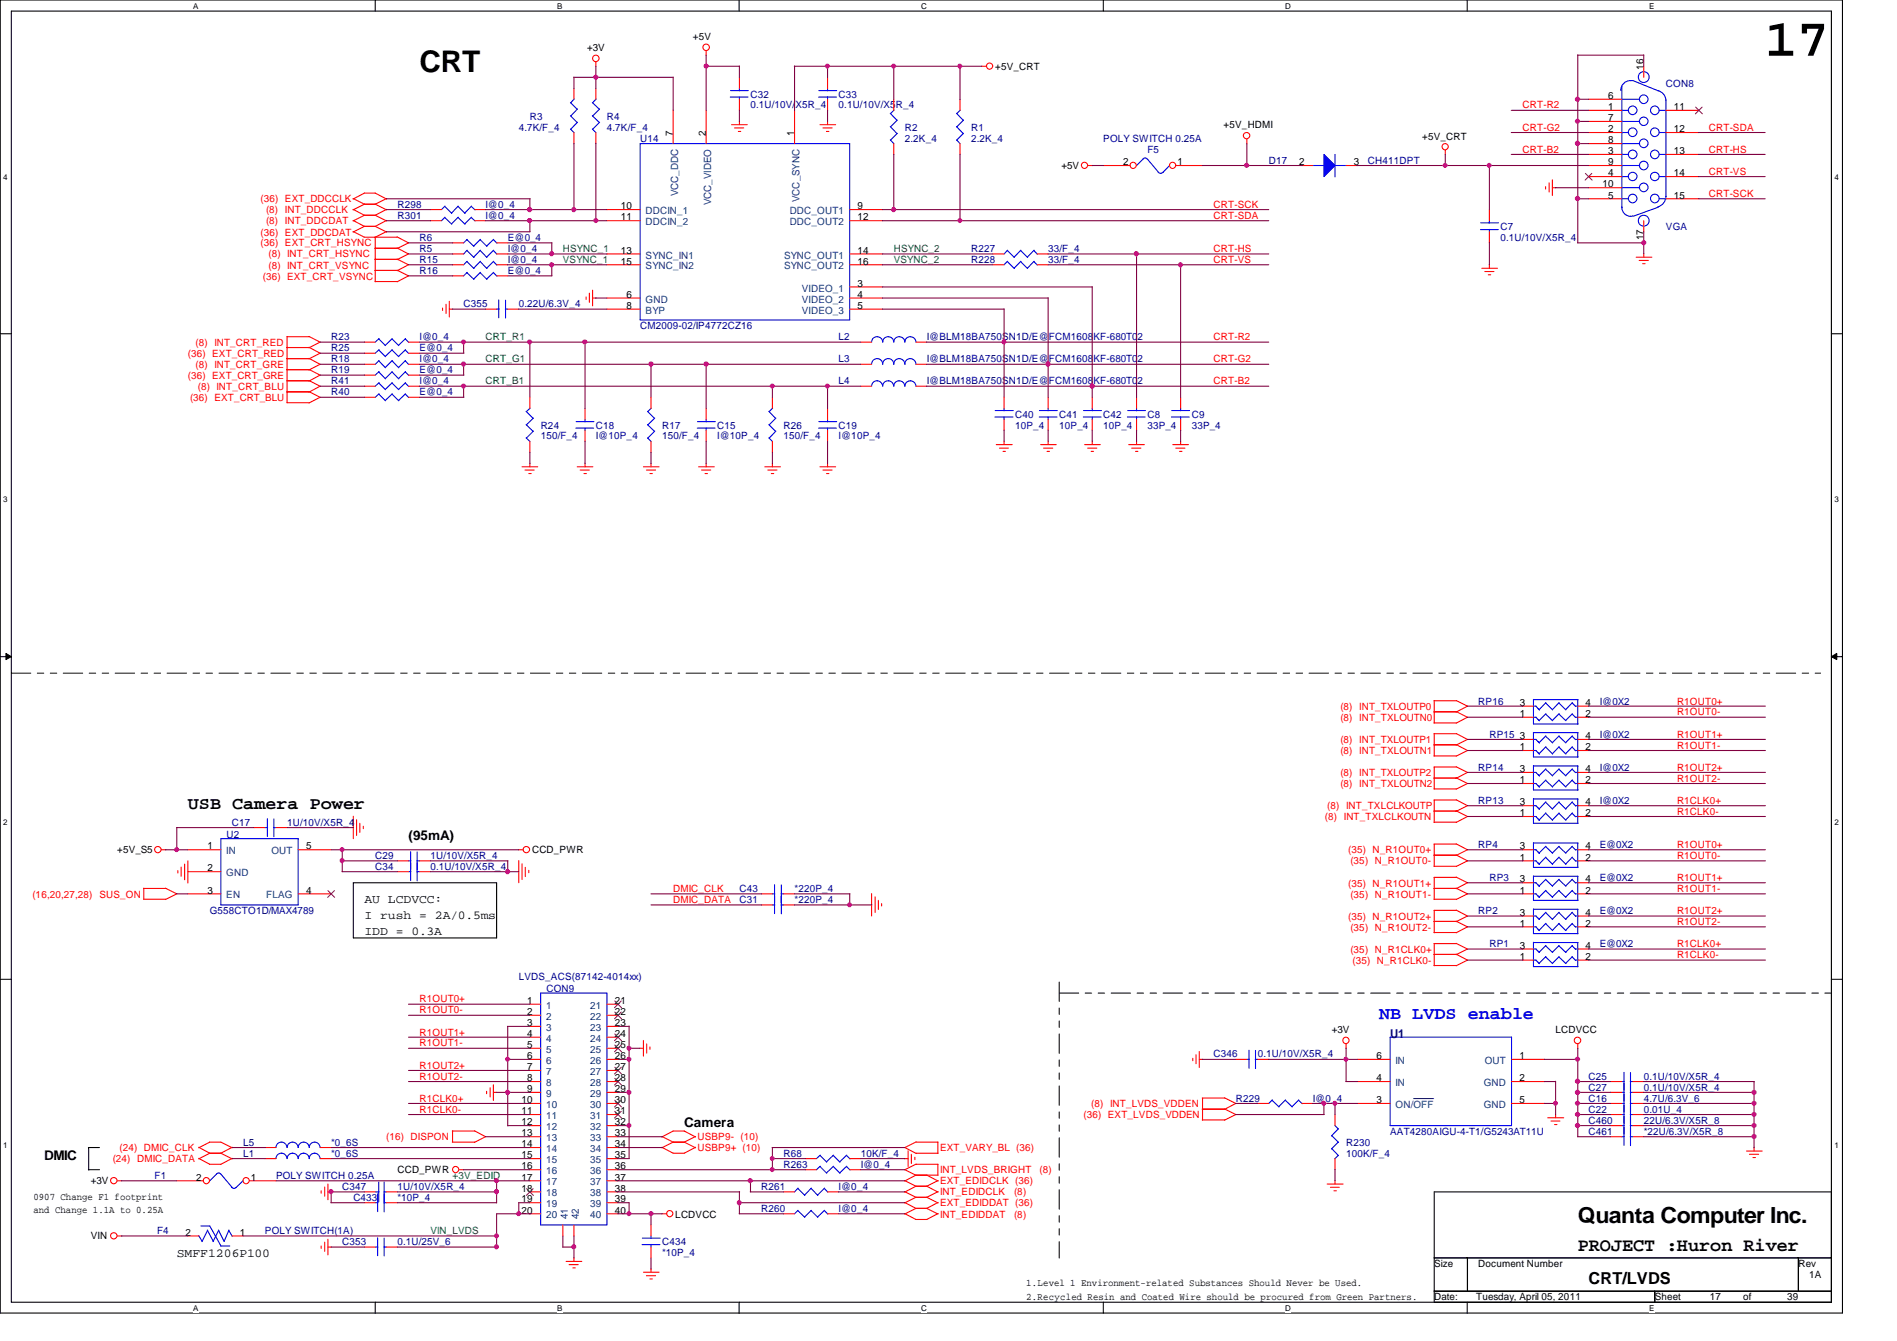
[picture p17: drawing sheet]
<svg xmlns="http://www.w3.org/2000/svg" width="297mm" height="210mm" viewBox="0 0 297 210" stroke-linecap="round" stroke-linejoin="round" font-family="sans-serif">
<defs><g id="words">
<text font-size="8.3" x="276.4" y="8.7">17</text>
<text font-size="4.7" x="65.7" y="11.2">CRT</text>
<text font-size="3.5" x="247.1" y="191.5">Quanta Computer Inc.</text>
<text font-size="2.9" x="247.1" y="195.9">PROJECT :Huron River</text>
<text font-size="2.8" x="29.4" y="126.7">USB Camera Power</text>
<text font-size="2.8" fill="#00f" x="215.9" y="159.5">NB LVDS enable</text>
<text font-size="2.6" x="248.7" y="201">CRT/LVDS</text>
<g font-size="2.1">
<text x="64" y="131.4">(95mA)</text>
<text x="107.1" y="176.4">Camera</text>
<text x="6.9" y="181.5">DMIC</text>
</g>
<g font-size="1.9">
<text x="57.1" y="141.4">AU LCDVCC:</text>
<text x="57.1" y="143.8">I rush = 2A/0.5ms</text>
<text x="57.1" y="146.3">IDD = 0.3A</text>
<text x="27.7" y="196.7">SMFF1206P100</text>
</g>
<text font-size="1.9" fill="#000080" x="217.7" y="162.4">U1</text>
<g font-size="1.6">
<text x="91.9" y="8">+3V</text>
<text x="108.5" y="6.3">+5V</text>
<text x="155.8" y="11">+5V_CRT</text>
<text x="257.3" y="10.9" transform="rotate(-90 257.3 10.9)">16</text>
<text x="251.8" y="17.2">1</text>
<text x="251.8" y="15.5">6</text>
<text x="262.1" y="17.2">11</text>
<text x="105.4" y="21.3" transform="rotate(-90 105.4 21.3)">7</text>
<text x="110.5" y="21.3" transform="rotate(-90 110.5 21.3)">2</text>
<text x="124.4" y="21.3" transform="rotate(-90 124.4 21.3)">1</text>
<text x="191.6" y="20.1">+5V_HDMI</text>
<text x="222.7" y="21.8">+5V_CRT</text>
<text x="251.8" y="20.7">2</text>
<text x="251.8" y="19">7</text>
<text x="251.8" y="22.4">8</text>
<text x="262.1" y="20.7">12</text>
<text x="166.2" y="26.5">+5V</text>
<text x="175.8" y="25.9">2</text>
<text x="184.4" y="25.9">1</text>
<text x="203.5" y="25.9">2</text>
<text x="212" y="25.9">3</text>
<text x="250.9" y="29.3">10</text>
<text x="251.8" y="24.1">3</text>
<text x="251.8" y="27.6">4</text>
<text x="251.8" y="25.9">9</text>
<text x="262.1" y="27.6">14</text>
<text x="262.1" y="24.1">13</text>
<text x="97.2" y="32.8">10</text>
<text x="97.2" y="34.5">11</text>
<text x="134.3" y="32.8">9</text>
<text x="134.3" y="34.5">12</text>
<text x="251.8" y="31.1">5</text>
<text x="262.1" y="31.1">15</text>
<text x="97.2" y="39.7">13</text>
<text x="97.2" y="41.4">15</text>
<text x="134.3" y="39.7">14</text>
<text x="134.3" y="41.4">16</text>
<text x="257.3" y="37.6" transform="rotate(-90 257.3 37.6)">17</text>
<text x="98.1" y="46.6">6</text>
<text x="134.3" y="44.9">3</text>
<text x="134.3" y="46.6">4</text>
<text x="98.1" y="48.3">8</text>
<text x="134.3" y="48.3">5</text>
<text x="238" y="112.2">1</text>
<text x="238" y="110.5">3</text>
<text x="248.3" y="112.2">2</text>
<text x="248.3" y="110.5">4</text>
<text x="238" y="117.4">1</text>
<text x="238" y="115.7">3</text>
<text x="248.3" y="117.4">2</text>
<text x="248.3" y="115.7">4</text>
<text x="238" y="122.6">1</text>
<text x="238" y="120.9">3</text>
<text x="248.3" y="122.6">2</text>
<text x="248.3" y="120.9">4</text>
<text x="238" y="127.8">1</text>
<text x="238" y="126.1">3</text>
<text x="248.3" y="127.8">2</text>
<text x="248.3" y="126.1">4</text>
<text x="18.4" y="133.6">+5V_S5</text>
<text x="32.5" y="133">1</text>
<text x="32.5" y="136.4">2</text>
<text x="47.9" y="133">5</text>
<text x="83.3" y="133.6">CCD_PWR</text>
<text x="238" y="134.7">1</text>
<text x="238" y="133">3</text>
<text x="248.3" y="134.7">2</text>
<text x="248.3" y="133">4</text>
<text x="32.5" y="139.9">3</text>
<text x="47.9" y="139.9">4</text>
<text x="238" y="139.9">1</text>
<text x="238" y="138.1">3</text>
<text x="238" y="143.3">3</text>
<text x="248.3" y="139.9">2</text>
<text x="248.3" y="138.1">4</text>
<text x="248.3" y="143.3">4</text>
<text x="238" y="145">1</text>
<text x="238" y="148.5">3</text>
<text x="248.3" y="145">2</text>
<text x="248.3" y="148.5">4</text>
<text x="238" y="150.2">1</text>
<text x="248.3" y="150.2">2</text>
<text x="82.5" y="157.1">1</text>
<text x="82.5" y="158.9">2</text>
<text x="82.5" y="160.6">3</text>
<text x="96.3" y="157.1">21</text>
<text x="96.3" y="158.9">22</text>
<text x="96.3" y="160.6">23</text>
<text x="208.5" y="161.7">+3V</text>
<text x="243.6" y="161.7">LCDVCC</text>
<text x="82.5" y="162.3">4</text>
<text x="82.5" y="164">5</text>
<text x="82.5" y="165.8">6</text>
<text x="82.5" y="167.5">7</text>
<text x="96.3" y="162.3">24</text>
<text x="96.3" y="164">25</text>
<text x="96.3" y="165.8">26</text>
<text x="96.3" y="167.5">27</text>
<text x="215.6" y="165.8">6</text>
<text x="237.9" y="165.8">1</text>
<text x="81.7" y="172.7">10</text>
<text x="82.5" y="169.2">8</text>
<text x="82.5" y="170.9">9</text>
<text x="96.3" y="169.2">28</text>
<text x="96.3" y="170.9">29</text>
<text x="96.3" y="172.7">30</text>
<text x="215.6" y="172.7">3</text>
<text x="215.6" y="169.2">4</text>
<text x="237.9" y="169.2">2</text>
<text x="237.9" y="172.7">5</text>
<text x="81.7" y="174.4">11</text>
<text x="81.7" y="176.1">12</text>
<text x="81.7" y="177.9">13</text>
<text x="81.7" y="179.6">14</text>
<text x="96.3" y="174.4">31</text>
<text x="96.3" y="176.1">32</text>
<text x="96.3" y="177.9">33</text>
<text x="96.3" y="179.6">34</text>
<text x="14.2" y="185.4">+3V</text>
<text x="30.7" y="184.8">2</text>
<text x="39.3" y="184.8">1</text>
<text x="62.2" y="183.7">CCD_PWR</text>
<text x="81.7" y="181.3">15</text>
<text x="81.7" y="183">16</text>
<text x="81.7" y="184.8">17</text>
<text x="96.3" y="181.3">35</text>
<text x="96.3" y="183">36</text>
<text x="96.3" y="184.8">37</text>
<text x="5.2" y="187.8">0907 Change F1 footprint</text>
<text x="5.2" y="189.9">and Change 1.1A to 0.25A</text>
<text x="81.7" y="186.5">18</text>
<text x="81.7" y="188.2">19</text>
<text x="81.7" y="189.9">20</text>
<text x="96.3" y="186.5">38</text>
<text x="96.3" y="188.2">39</text>
<text x="96.3" y="189.9">40</text>
<text x="105.7" y="190.6">LCDVCC</text>
<text x="14.2" y="194">VIN</text>
<text x="29" y="193.4">2</text>
<text x="37.5" y="193.4">1</text>
<text x="160.7" y="201.3">1.Level 1 Environment-related Substances Should Never be Used.</text>
<text x="160.7" y="203.4">2.Recycled Resin and Coated Wire should be procured from Green Partners.</text>
<text x="224.6" y="198.3">Size</text>
<text x="224.6" y="203.5">Date:</text>
<text x="231.1" y="203.5">Tuesday, April 05, 2011</text>
<text x="231.5" y="198.3">Document Number</text>
<text x="259.1" y="203.5">Sheet</text>
<text x="267.8" y="203.5">17</text>
<text x="273" y="203.5">of</text>
<text x="279.9" y="203.5">39</text>
<text x="281.6" y="198.3">Rev</text>
<text x="283.3" y="200.1">1A</text>
</g>
<g font-size="1.6" fill="#000080">
<text x="117.5" y="15.3">C32</text>
<text x="117.5" y="17">0.1U/10V/X5R_4</text>
<text x="131.3" y="15.3">C33</text>
<text x="131.3" y="17">0.1U/10V/X5R_4</text>
<text x="260.9" y="13.5">CON8</text>
<text x="81.2" y="20.4">4.7K/F_4</text>
<text x="83" y="18.7">R3</text>
<text x="95" y="18.7">R4</text>
<text x="95" y="20.4">4.7K/F_4</text>
<text x="100.2" y="22.2">U14</text>
<text x="141.7" y="20.4">R2</text>
<text x="141.7" y="22.2">2.2K_4</text>
<text x="152.1" y="20.4">R1</text>
<text x="152.1" y="22.2">2.2K_4</text>
<text x="172.8" y="22.2">POLY SWITCH 0.25A</text>
<text x="179.7" y="23.9">F5</text>
<text x="198.7" y="25.6">D17</text>
<text x="214.2" y="25.6">CH411DPT</text>
<text x="62.2" y="32.6">R298</text>
<text x="62.2" y="34.2">R301</text>
<text x="76" y="32.6">I@0_4</text>
<text x="76" y="34.2">I@0_4</text>
<text x="234.9" y="36">C7</text>
<text x="260.9" y="36">VGA</text>
<text x="65.7" y="41.2">R15</text>
<text x="65.7" y="37.7">R6</text>
<text x="65.7" y="39.5">R5</text>
<text x="79.5" y="41.2">I@0_4</text>
<text x="79.5" y="37.7">E@0_4</text>
<text x="79.5" y="39.5">I@0_4</text>
<text x="152.1" y="41.2">R228</text>
<text x="152.1" y="39.5">R227</text>
<text x="164.1" y="41.2">33/F_4</text>
<text x="164.1" y="39.5">33/F_4</text>
<text x="234.9" y="37.7">0.1U/10V/X5R_4</text>
<text x="65.7" y="42.9">R16</text>
<text x="79.5" y="42.9">E@0_4</text>
<text x="51.9" y="53.3">R23</text>
<text x="65.7" y="53.3">I@0_4</text>
<text x="72.6" y="48.1">C355</text>
<text x="81.2" y="48.1">0.22U/6.3V_4</text>
<text x="100.2" y="51.5">CM2009-02/IP4772CZ16</text>
<text x="131.3" y="53.3">L2</text>
<text x="145.1" y="53.3">I@BLM18BA750SN1D/E@FCM1608KF-680T02</text>
<text x="51.9" y="56.7">R18</text>
<text x="51.9" y="55">R25</text>
<text x="51.9" y="58.5">R19</text>
<text x="65.7" y="56.7">I@0_4</text>
<text x="65.7" y="55">E@0_4</text>
<text x="65.7" y="58.5">E@0_4</text>
<text x="131.3" y="56.7">L3</text>
<text x="145.1" y="56.7">I@BLM18BA750SN1D/E@FCM1608KF-680T02</text>
<text x="51.9" y="60.2">R41</text>
<text x="51.9" y="61.9">R40</text>
<text x="65.7" y="60.2">I@0_4</text>
<text x="65.7" y="61.9">E@0_4</text>
<text x="131.3" y="60.2">L4</text>
<text x="145.1" y="60.2">I@BLM18BA750SN1D/E@FCM1608KF-680T02</text>
<text x="159" y="65.4">C40</text>
<text x="165.9" y="65.4">C41</text>
<text x="172.8" y="65.4">C42</text>
<text x="179.7" y="65.4">C8</text>
<text x="186.6" y="65.4">C9</text>
<text x="84.7" y="67.1">R24</text>
<text x="84.7" y="68.8">150/F_4</text>
<text x="93.3" y="67.1">C18</text>
<text x="93.3" y="68.8">I@10P_4</text>
<text x="103.7" y="67.1">R17</text>
<text x="103.7" y="68.8">150/F_4</text>
<text x="112.3" y="67.1">C15</text>
<text x="112.3" y="68.8">I@10P_4</text>
<text x="122.7" y="67.1">R26</text>
<text x="122.7" y="68.8">150/F_4</text>
<text x="131.3" y="67.1">C19</text>
<text x="131.3" y="68.8">I@10P_4</text>
<text x="159" y="67.1">10P_4</text>
<text x="165.9" y="67.1">10P_4</text>
<text x="172.8" y="67.1">10P_4</text>
<text x="179.7" y="67.1">33P_4</text>
<text x="186.6" y="67.1">33P_4</text>
<text x="231.5" y="110.3">RP16</text>
<text x="250.5" y="110.3">I@0X2</text>
<text x="233.2" y="115.4">RP15</text>
<text x="250.5" y="115.4">I@0X2</text>
<text x="231.5" y="120.6">RP14</text>
<text x="231.5" y="125.8">RP13</text>
<text x="250.5" y="120.6">I@0X2</text>
<text x="250.5" y="125.8">I@0X2</text>
<text x="35.5" y="131.1">U2</text>
<text x="36.3" y="129.2">C17</text>
<text x="45" y="129.2">1U/10V/X5R_4</text>
<text x="58.8" y="134.5">C29</text>
<text x="58.8" y="136.2">C34</text>
<text x="67.4" y="134.5">1U/10V/X5R_4</text>
<text x="67.4" y="136.2">0.1U/10V/X5R_4</text>
<text x="231.5" y="132.7">RP4</text>
<text x="233.2" y="137.9">RP3</text>
<text x="250.5" y="132.7">E@0X2</text>
<text x="250.5" y="137.9">E@0X2</text>
<text x="32.8" y="143.1">G558CTO1D/MAX4789</text>
<text x="115.8" y="141.4">C31</text>
<text x="115.8" y="139.6">C43</text>
<text x="124.4" y="141.4">*220P_4</text>
<text x="124.4" y="139.6">*220P_4</text>
<text x="231.5" y="143.1">RP2</text>
<text x="250.5" y="143.1">E@0X2</text>
<text x="233.2" y="148.3">RP1</text>
<text x="250.5" y="148.3">E@0X2</text>
<text x="81.2" y="153.5">LVDS_ACS(87142-4014xx)</text>
<text x="85.6" y="155.3">CON9</text>
<text x="190" y="165.5">C346</text>
<text x="196.9" y="165.5">0.1U/10V/X5R_4</text>
<text x="193.5" y="172.4">R229</text>
<text x="205.6" y="172.4">I@0_4</text>
<text x="248.7" y="169">C25</text>
<text x="248.7" y="170.7">C27</text>
<text x="248.7" y="172.4">C16</text>
<text x="257.4" y="169">0.1U/10V/X5R_4</text>
<text x="257.4" y="170.7">0.1U/10V/X5R_4</text>
<text x="257.4" y="172.4">4.7U/6.3V_6</text>
<text x="38.1" y="179.4">L5</text>
<text x="51.9" y="179.4">*0_6S</text>
<text x="210.8" y="179.4">R230</text>
<text x="217.7" y="177.6">AAT4280AIGU-4-T1/G5243AT11U</text>
<text x="248.7" y="175.9">C460</text>
<text x="248.7" y="177.6">C461</text>
<text x="248.7" y="174.2">C22</text>
<text x="257.4" y="174.2">0.01U_4</text>
<text x="257.4" y="175.9">22U/6.3V/X5R_8</text>
<text x="257.4" y="177.6">*22U/6.3V/X5R_8</text>
<text x="24.2" y="184.5">F1</text>
<text x="38.1" y="181.1">L1</text>
<text x="43.2" y="184.5">POLY SWITCH 0.25A</text>
<text x="51.9" y="181.1">*0_6S</text>
<text x="122.7" y="182.8">R263</text>
<text x="122.7" y="181.1">R68</text>
<text x="134.8" y="181.1">10K/F_4</text>
<text x="134.8" y="182.8">I@0_4</text>
<text x="210.8" y="181.1">100K/F_4</text>
<text x="53.6" y="186.3">C347</text>
<text x="55.3" y="188">C433</text>
<text x="62.2" y="188">*10P_4</text>
<text x="62.2" y="186.3">1U/10V/X5R_4</text>
<text x="119.2" y="186.3">R261</text>
<text x="119.2" y="189.7">R260</text>
<text x="131.3" y="186.3">I@0_4</text>
<text x="131.3" y="189.7">I@0_4</text>
<text x="24.6" y="193.2">F4</text>
<text x="41.5" y="193.2">POLY SWITCH(1A)</text>
<text x="53.6" y="194.9">C353</text>
<text x="62.2" y="194.9">0.1U/25V_6</text>
<text x="103.7" y="194.9">C434</text>
<text x="103.7" y="196.6">*10P_4</text>
</g>
<g font-size="1.6" fill="#f00">
<text x="238.4" y="17">CRT-R2</text>
<text x="238.4" y="20.4">CRT-G2</text>
<text x="238.4" y="23.9">CRT-B2</text>
<text x="267.6" y="23.9">CRT-HS</text>
<text x="267.6" y="20.4">CRT-SDA</text>
<text x="267.6" y="27.3">CRT-VS</text>
<text x="40.8" y="31.7">(36) EXT_DDCCLK</text>
<text x="41.7" y="33.4">(8) INT_DDCCLK</text>
<text x="41.7" y="35.1">(8) INT_DDCDAT</text>
<text x="190" y="34.2">CRT-SDA</text>
<text x="190" y="32.6">CRT-SCK</text>
<text x="267.6" y="30.8">CRT-SCK</text>
<text x="40.8" y="38.6">(36) EXT_CRT_HSYNC</text>
<text x="40.8" y="36.9">(36) EXT_DDCDAT</text>
<text x="42" y="40.3">(8) INT_CRT_HSYNC</text>
<text x="190" y="39.5">CRT-HS</text>
<text x="190" y="41.2">CRT-VS</text>
<text x="41.1" y="43.8">(36) EXT_CRT_VSYNC</text>
<text x="42" y="42">(8) INT_CRT_VSYNC</text>
<text x="190" y="53.3">CRT-R2</text>
<text x="29.4" y="55.8">(36) EXT_CRT_RED</text>
<text x="29.4" y="59.3">(36) EXT_CRT_GRE</text>
<text x="30.6" y="54.1">(8) INT_CRT_RED</text>
<text x="30.6" y="57.6">(8) INT_CRT_GRE</text>
<text x="190" y="56.7">CRT-G2</text>
<text x="29.8" y="62.8">(36) EXT_CRT_BLU</text>
<text x="31" y="61">(8) INT_CRT_BLU</text>
<text x="190" y="60.2">CRT-B2</text>
<text x="209.9" y="112.9">(8) INT_TXLOUTN0</text>
<text x="209.9" y="111.1">(8) INT_TXLOUTP0</text>
<text x="262.6" y="112">R1OUT0-</text>
<text x="262.6" y="110.3">R1OUT0+</text>
<text x="209.9" y="118">(8) INT_TXLOUTN1</text>
<text x="209.9" y="116.3">(8) INT_TXLOUTP1</text>
<text x="262.6" y="115.4">R1OUT1+</text>
<text x="262.6" y="117.2">R1OUT1-</text>
<text x="209.9" y="123.2">(8) INT_TXLOUTN2</text>
<text x="209.9" y="121.5">(8) INT_TXLOUTP2</text>
<text x="262.6" y="122.3">R1OUT2-</text>
<text x="262.6" y="120.6">R1OUT2+</text>
<text x="262.6" y="125.8">R1CLK0+</text>
<text x="207.5" y="128.4">(8) INT_TXLCLKOUTN</text>
<text x="207.8" y="126.7">(8) INT_TXLCLKOUTP</text>
<text x="262.6" y="127.6">R1CLK0-</text>
<text x="211.1" y="133.6">(35) N_R1OUT0+</text>
<text x="211.5" y="135.3">(35) N_R1OUT0-</text>
<text x="262.6" y="134.5">R1OUT0-</text>
<text x="262.6" y="132.7">R1OUT0+</text>
<text x="262.6" y="137.9">R1OUT1+</text>
<text x="5.1" y="140.5">(16,20,27,28)</text>
<text x="15.6" y="140.5">SUS_ON</text>
<text x="105.4" y="139.6">DMIC_CLK</text>
<text x="105.4" y="141.4">DMIC_DATA</text>
<text x="211.1" y="138.8">(35) N_R1OUT1+</text>
<text x="211.1" y="143.9">(35) N_R1OUT2+</text>
<text x="211.5" y="140.5">(35) N_R1OUT1-</text>
<text x="262.6" y="139.6">R1OUT1-</text>
<text x="262.6" y="143.1">R1OUT2+</text>
<text x="211.5" y="145.7">(35) N_R1OUT2-</text>
<text x="211.5" y="149.1">(35) N_R1CLK0+</text>
<text x="262.6" y="144.8">R1OUT2-</text>
<text x="262.6" y="150">R1CLK0-</text>
<text x="262.6" y="148.3">R1CLK0+</text>
<text x="211.8" y="150.8">(35) N_R1CLK0-</text>
<text x="65.7" y="158.6">R1OUT0-</text>
<text x="65.7" y="156.9">R1OUT0+</text>
<text x="65.7" y="162.1">R1OUT1+</text>
<text x="65.7" y="167.3">R1OUT2+</text>
<text x="65.7" y="163.8">R1OUT1-</text>
<text x="65.7" y="169">R1OUT2-</text>
<text x="65.7" y="172.4">R1CLK0+</text>
<text x="170.9" y="173.3">(8) INT_LVDS_VDDEN</text>
<text x="60.5" y="178.5">(16) DISPON</text>
<text x="65.7" y="174.2">R1CLK0-</text>
<text x="109.2" y="178.5">USBP9- (10)</text>
<text x="169.7" y="175">(36) EXT_LVDS_VDDEN</text>
<text x="17.6" y="181.9">(24) DMIC_DATA</text>
<text x="18.7" y="180.2">(24) DMIC_CLK</text>
<text x="109.2" y="180.2">USBP9+ (10)</text>
<text x="147.2" y="180.2">EXT_VARY_BL (36)</text>
<text x="147.2" y="183.7">INT_LVDS_BRIGHT</text>
<text x="147.2" y="185.4">EXT_EDIDCLK (36)</text>
<text x="162.8" y="183.7">(8)</text>
<text x="147.2" y="187.1">INT_EDIDCLK</text>
<text x="147.2" y="188.8">EXT_EDIDDAT (36)</text>
<text x="147.2" y="190.6">INT_EDIDDAT</text>
<text x="158.8" y="187.1">(8)</text>
<text x="158.8" y="190.6">(8)</text>
</g>
<g font-size="1.6" fill="#004080">
<text x="101.1" y="33.5">DDCIN_1</text>
<text x="101.1" y="35.3">DDCIN_2</text>
<text x="106.2" y="30.7" transform="rotate(-90 106.2 30.7)">VCC_DDC</text>
<text x="111.3" y="32.1" transform="rotate(-90 111.3 32.1)">VCC_VIDEO</text>
<text x="123.7" y="33.5">DDC_OUT1</text>
<text x="123.7" y="35.3">DDC_OUT2</text>
<text x="125.2" y="31.6" transform="rotate(-90 125.2 31.6)">VCC_SYNC</text>
<text x="101.1" y="40.5">SYNC_IN1</text>
<text x="122.8" y="40.5">SYNC_OUT1</text>
<text x="101.1" y="47.4">GND</text>
<text x="101.1" y="42.2">SYNC_IN2</text>
<text x="122.8" y="42.2">SYNC_OUT2</text>
<text x="125.6" y="45.6">VIDEO_1</text>
<text x="125.6" y="47.4">VIDEO_2</text>
<text x="101.1" y="49.1">BYP</text>
<text x="125.6" y="49.1">VIDEO_3</text>
<text x="35.4" y="133.7">IN</text>
<text x="35.4" y="137.2">GND</text>
<text x="42.5" y="133.7">OUT</text>
<text x="35.4" y="140.6">EN</text>
<text x="41.7" y="140.6">FLAG</text>
<text x="85.5" y="157.9">1</text>
<text x="85.5" y="159.6">2</text>
<text x="85.5" y="161.4">3</text>
<text x="92.4" y="157.9">21</text>
<text x="92.4" y="159.6">22</text>
<text x="92.4" y="161.4">23</text>
<text x="85.5" y="163.1">4</text>
<text x="85.5" y="164.8">5</text>
<text x="85.5" y="166.5">6</text>
<text x="92.4" y="163.1">24</text>
<text x="92.4" y="164.8">25</text>
<text x="92.4" y="166.5">26</text>
<text x="218.5" y="166.5">IN</text>
<text x="232.5" y="166.5">OUT</text>
<text x="85.5" y="168.3">7</text>
<text x="85.5" y="170">8</text>
<text x="85.5" y="171.7">9</text>
<text x="85.5" y="173.4">10</text>
<text x="92.4" y="168.3">27</text>
<text x="92.4" y="170">28</text>
<text x="92.4" y="171.7">29</text>
<text x="92.4" y="173.4">30</text>
<text x="218.5" y="173.4">ON/OFF</text>
<text x="218.5" y="170">IN</text>
<text x="232.3" y="170">GND</text>
<text x="232.3" y="173.4">GND</text>
<text x="85.5" y="175.2">11</text>
<text x="85.5" y="176.9">12</text>
<text x="85.5" y="178.6">13</text>
<text x="92.4" y="175.2">31</text>
<text x="92.4" y="176.9">32</text>
<text x="92.4" y="178.6">33</text>
<text x="85.5" y="180.3">14</text>
<text x="85.5" y="182.1">15</text>
<text x="85.5" y="183.8">16</text>
<text x="85.5" y="185.5">17</text>
<text x="92.4" y="180.3">34</text>
<text x="92.4" y="182.1">35</text>
<text x="92.4" y="183.8">36</text>
<text x="92.4" y="185.5">37</text>
<text x="85.5" y="187.3">18</text>
<text x="85.5" y="189">19</text>
<text x="85.5" y="190.7">20</text>
<text x="88.9" y="190.9" transform="rotate(-90 88.9 190.9)">41</text>
<text x="90.6" y="190.9" transform="rotate(-90 90.6 190.9)">42</text>
<text x="92.4" y="187.3">38</text>
<text x="92.4" y="189">39</text>
<text x="92.4" y="190.7">40</text>
</g>
<g font-size="1.6" fill="#008000">
<text x="88.1" y="41.2">VSYNC_1</text>
<text x="88.1" y="39.5">HSYNC_1</text>
<text x="140" y="39.5">HSYNC_2</text>
<text x="140" y="41.2">VSYNC_2</text>
<text x="76" y="53.3">CRT_R1</text>
<text x="76" y="56.7">CRT_G1</text>
<text x="76" y="60.2">CRT_B1</text>
<text x="70.9" y="184.5">+3V_EDID</text>
<text x="67.4" y="193.2">VIN_LVDS</text>
</g>
<g font-size="1.3">
<text x="30.3" y="1.4">A</text>
<text x="87.2" y="1.4">B</text>
<text x="144.2" y="1.4">C</text>
<text x="201.2" y="1.4">D</text>
<text x="258.2" y="1.4">E</text>
<text x=".5" y="28.1">4</text>
<text x="287.2" y="28.1">4</text>
<text x=".5" y="78.6">3</text>
<text x="287.2" y="78.6">3</text>
<text x=".5" y="129.2">2</text>
<text x="287.2" y="129.2">2</text>
<text x=".5" y="179.7">1</text>
<text x="287.2" y="179.7">1</text>
<text x="30.3" y="205.2">A</text>
<text x="87.2" y="205.2">B</text>
<text x="144.2" y="205.2">C</text>
<text x="201.2" y="205.2">D</text>
<text x="258.2" y="205.2">E</text>
</g>
</g></defs>
<path d="M0 0h288.5v205.5h-288.5zM1.8 1.7h285v202.1h-285z" fill="none" stroke="#000" stroke-width=".17"/>
<g fill="#fff">
<path d="M30.3 .2h.8v1.4h-.8z"/>
<path d="M30.3 204h.8v1.4h-.8z"/>
</g>
<path d="M58.8 0v1.7M58.8 203.8v1.8" fill="none" stroke="#000" stroke-width=".17"/>
<g fill="#fff">
<path d="M87.2 .2h.8v1.4h-.8z"/>
<path d="M87.2 204h.8v1.4h-.8z"/>
</g>
<path d="M115.7 0v1.7M115.7 203.8v1.8" fill="none" stroke="#000" stroke-width=".17"/>
<g fill="#fff">
<path d="M144.2 .2h.9v1.4h-.9z"/>
<path d="M144.2 204h.9v1.4h-.9z"/>
</g>
<path d="M172.8 0v1.7M172.8 203.8v1.8" fill="none" stroke="#000" stroke-width=".17"/>
<g fill="#fff">
<path d="M201.2 .2h.9v1.4h-.9z"/>
<path d="M201.2 204h.9v1.4h-.9z"/>
</g>
<path d="M229.7 0v1.7M229.7 203.8v1.8" fill="none" stroke="#000" stroke-width=".17"/>
<g fill="#fff">
<path d="M258.2 .2h.8v1.4h-.8z"/>
<path d="M258.2 204h.8v1.4h-.8z"/>
<path d="M.5 27h.7v1.4h-.7z"/>
<path d="M287.2 27h.7v1.4h-.7z"/>
<path d="M.5 77.5h.7v1.4h-.7z"/>
<path d="M287.2 77.5h.7v1.4h-.7z"/>
</g>
<path d="M0 52.2h1.8M286.8 52.2h1.7" fill="none" stroke="#000" stroke-width=".17"/>
<g fill="#fff">
<path d="M.5 128h.7v1.4h-.7z"/>
<path d="M287.2 128h.7v1.4h-.7z"/>
</g>
<path d="M0 102.8h1.8M286.8 102.8h1.7" fill="none" stroke="#000" stroke-width=".17"/>
<path d="M.9 102.3l.9 .5-.9 .5zM286.8 102.8l.8-.5v1z" fill="#000"/>
<path d="M.9 102.3l.9 .5-.9 .5zM286.8 102.8l.8-.5v1z" fill="none" stroke="#000" stroke-width=".16"/>
<g fill="#fff">
<path d="M.5 178.5h.7v1.4h-.7z"/>
<path d="M287.2 178.5h.7v1.4h-.7z"/>
</g>
<path d="M55.3 138.2h22.5v8.6h-22.5zM0 153.3h1.8M286.8 153.3h1.7M13.8 179.6h1.8M13.9 179.6v3.5M13.8 183.1h1.8M224.6 186.6h62.2v17.2h-62.2zM224.6 196.9h62.2M229.8 196.9v5.2M281.6 196.9v5.2M224.6 202.1h62.2M259.1 202.1v1.7" fill="none" stroke="#000" stroke-width=".17"/>
<path d="M1.8 105.4h283.3M165.9 155.4h120.9M165.9 153.7v43.2" fill="none" stroke="#000" stroke-width=".16" stroke-dasharray="3 1 1 1 1 1"/>
<g fill="none" stroke="#f00" stroke-width=".17">
<path d="M93.3 9.7v.7M110.6 8v.7M114.6 19.5h2.4M115.8 12.1v1.7M115.8 15.5v1.8M115.8 19v.5M128.4 19.5h2.4M129.6 12.1v1.7M129.6 15.5v1.8M129.6 19v.5M153.7 10.4h.8M55.3 32.8l1.8 .9-1.8 .9"/>
<path d="M55.3 31.1l1.8 .9-1.8 .9M55.3 34.5l1.8 .9-1.8 .9M55.3 36.2l1.8 .9M57 37.1h5.2M57 33.7h1.8M57 32h1.8M57 35.4h1.8M57 30.2h1.8l1.7 1M57.1 30.2l-1.8 1M58.7 38.9h3.5M58.8 32l1.7 .9M58.8 33.7l1.7 .9"/>
<path d="M58.8 35.4l1.7 .9M60.5 36.2l-1.7 .9v7M60.5 32.8l-1.7 .9M60.5 34.5l-1.7 .9M60.5 31.1l-1.7 .9M62.2 38.8l1.8 1-1.8 .8M62.2 37.1l1.8 .9-1.8 .9M70.9 38h1.7M77.8 38h1.7M115 20h1.5M115.6 20.6h.4M128.9 20h1.4"/>
<path d="M129.4 20.6h.4M170.3 25.9h.8M195.2 21.8v.7M226.3 23.5v.7M242 29.2v.4M242.6 28.6v1.5M243.1 28.2v2.4M243.1 29.4h.5M257.4 39.7v.6M44.9 52.7h3.5M44.9 54.4h3.5M44.9 59.6h3.5"/>
<path d="M44.9 56.1h3.5M44.9 57.9h3.5M45 52.7v10.3M48.4 52.7l1.7 .9-1.7 .8M48.4 59.6l1.7 .9-1.7 .9M48.4 56.1l1.7 .9-1.7 .9M48.4 54.4l1.7 .9-1.7 .9M48.4 57.8l1.7 .9-1.7 .9M57.1 53.6h1.7M57.1 57h1.7M57.1 55.3h1.7M57.1 58.7h1.7"/>
<path d="M58.7 40.6h3.5M58.7 42.3h3.5M58.7 44.1h3.5M62.2 40.6l1.8 .8-1.8 1M62.2 42.3l1.8 .9-1.8 .9M64 53.6h1.7M64 57h1.7M64 55.3h1.7M64 58.7h1.7M69.3 48.2v.4M69.8 47.6v1.5M70.4 47.2v2.4"/>
<path d="M70.4 48.4h.5M70.9 41.4h1.7M70.9 43.2h1.7M77.8 41.4h1.7M77.8 43.2h1.7M91.8 46.5v.4M92.3 45.9v1.4M92.8 45.4v2.5M92.8 46.7h.5M232 42h2.5M232.5 42.5h1.4M233 43h.4"/>
<path d="M233.2 41.4v.6M256.2 40.3h2.5M256.7 40.8h1.4M257.2 41.3h.4M44.9 61.3h3.5M44.9 63h3.5M48.4 61.3l1.7 .9-1.7 .9M57.1 60.5h1.7M64 60.5h1.7M81.7 73.1h2.5M82.2 73.6h1.4M82.8 74.1h.4"/>
<path d="M83 62.2v1.7M83 69.1v1.7M83 72.5v.6M90.4 73.1h2.4M90.8 73.6h1.5M91.4 74.1h.4M91.6 72.5v.6M100.7 73.1h2.5M101.2 73.6h1.5M101.8 74.1h.3M101.9 62.2v1.7M101.9 69.1v1.7"/>
<path d="M101.9 72.5v.6M109.4 73.1h2.4M109.9 73.6h1.4M110.4 74.1h.4M110.6 72.5v.6M119.8 73.1h2.4M120.2 73.6h1.5M120.8 74.1h.4M120.9 72.5v.6M128.4 73.1h2.4M128.9 73.6h1.4M129.4 74.1h.4"/>
<path d="M129.6 72.5v.6M156 69.6h2.5M156.5 70.1h1.4M157.1 70.7h.3M157.2 69v.6M162.9 69.6h2.5M163.4 70.1h1.4M164 70.7h.3M164.1 69v.6M169.8 69.6h2.5M170.3 70.1h1.4M170.9 70.7h.3"/>
<path d="M171 69v.6M176.7 69.6h2.5M177.2 70.1h1.4M177.8 70.7h.4M178 62.2v1.7M178 65.7v1.7M178 69v.6M183.6 69.6h2.5M184.1 70.1h1.4M184.7 70.7h.4M184.9 69v.6M224.5 116.6h3.5"/>
<path d="M224.5 118.3h3.5M224.5 114.9h3.5M224.5 111.4h3.5M224.5 113.2h3.5M224.5 109.7h3.5M224.6 109.7v3.5M224.6 114.9v3.5M228 116.5l1.8 1-1.8 .9M228 114.8l1.8 .9-1.8 .9M228 111.4l1.8 .9-1.8 .9M228 109.6l1.8 .9-1.8 1M238.4 112.3h1.7"/>
<path d="M238.4 110.5h1.7M247.1 112.3h1.6M247.1 110.5h1.6M22.5 139.1h3.4M22.5 139v1.8M25.3 133h.7M25.9 139l1.8 .9-1.8 .9M27.9 136.3v.4M28.4 135.7v1.5M28.9 135.3v2.4M29.4 134.7v3.5M55.3 127.8v3.5"/>
<path d="M55.8 128.3v2.5M56.3 128.9v1.4M56.9 129.3v.4M62.2 134.7h1.8M65.7 134.7h1.7M81.2 133h.7M81.2 134.7v3.5M81.7 135.2v2.5M82.3 135.8v1.4M82.8 136.2v.4M136.5 139.9v3.5M224.5 121.8h3.5"/>
<path d="M224.5 123.5h3.5M224.5 120.1h3.5M224.5 125.2h3.5M224.5 127h3.5M224.5 128.7h3.5M224.5 133.9h3.5M224.5 135.6h3.5M224.5 132.1h3.5M224.5 137.3h3.5M224.5 139.1h3.5M224.6 120.1v3.4M224.6 125.2v3.5"/>
<path d="M224.6 132.1v3.5M224.6 137.3v3.5M228 121.8l1.8 .8-1.8 .9M228 120l1.8 .9-1.8 .9M228 125.2l1.8 .9-1.8 .9M228 126.9l1.8 .9-1.8 .9M228 133.8l1.8 .9-1.8 .9M228 132.1l1.8 .9-1.8 .9M228 137.3l1.8 .9-1.8 .9M228 139l1.8 .9-1.8 .9M22.5 140.8h3.4M119.2 141.6h1.7"/>
<path d="M122.7 141.6h1.7M137 140.4v2.4M137.5 140.9v1.5M138 141.4v.4M224.5 140.8h3.5M224.5 144.2h3.5M224.5 146h3.5M224.5 142.5h3.5M224.5 147.7h3.5M224.5 149.4h3.5M224.5 151.1h3.5M224.6 142.5v3.5"/>
<path d="M224.6 147.7v3.5M228 144.2l1.8 .9-1.8 .9M228 142.5l1.8 .9-1.8 .9M228 147.7l1.8 .8-1.8 .9M228 149.4l1.8 .9-1.8 .9M31.1 179.6l1.7 .9-1.7 .9M32.8 178.8h1.8l1.8 .9M32.8 178.8l-1.7 .9M36.4 179.6l-1.8 .9M70.8 178.8h3.5M70.8 177h3.5M70.9 177v1.8"/>
<path d="M74.3 177l1.7 .9-1.7 .9M76.2 170.8v.4M76.7 170.3v1.4M77.3 169.8v2.5M77.3 171h.5M100.2 164.1h.5M100.7 162.9v2.4M101.3 163.4v1.4M101.8 163.9v.4M103.6 179.6l1.8 .9h1.8M103.6 177.9l1.8 .9M105.4 178.8h1.8"/>
<path d="M105.4 178.8l-1.8 .9M107.1 177l1.8 1M107.2 177h-1.8l-1.8 1M108.9 179.6l-1.8 .9M108.9 177.9l-1.8 .9 1.8 .9M143.4 178.8h3.5M143.5 178.7l-1.8 .9 1.8 1M146.9 178.8v1.8M186.8 165.7v.3M187.3 165.1v1.4M187.8 164.6v2.5M187.8 165.8h.5"/>
<path d="M188.3 171.9h3.5M188.3 173.6h3.5M188.3 175.3h3.5M188.3 171.9v3.4M191.7 171.8l1.8 .9-1.8 1M191.7 173.6l1.8 .9-1.8 .8M193.5 165.8h1.7M196.9 165.8h1.8M210.8 163.4v.7M242.4 175h2.5M242.9 175.5h1.4M243.4 176h.4"/>
<path d="M243.6 174.4v.6M247.1 163.4v.7M252.2 169.3h1.8M255.7 169.3h1.7M274.7 179.6v.6M18.4 193.5h.7M18.4 184.8h.7M31.1 181.3l1.7 .9M32.8 180.5h1.8M34.6 180.5l1.8 .9M36.4 181.3l-1.8 .9h-1.8M50.3 186.4v.4"/>
<path d="M50.3 195v.4M50.8 185.8v1.4M50.8 194.4v1.5M51.3 185.3v2.5M51.3 194v2.4M51.3 195.2h.6M51.3 186.6h.6M57.1 195.2h1.7M57.1 188.3h1.7M60.5 195.2h1.7M60.5 188.3h1.7M71.9 183.1h.7"/>
<path d="M88.6 197.4h2.5M89.1 198h1.4M89.7 198.5h.4M89.9 196.8v.6M100.7 199.1h2.5M101.2 199.7h1.5M101.9 198.6v.5M103.6 190h.8M122.7 186.6h1.7M129.6 186.6h1.7M141.6 184.8l1.8 .9M141.6 186.5l1.8 .9"/>
<path d="M141.6 188.2l1.8 .9M141.6 189.9l1.8 1h1.8M141.6 181.4h.6M142.2 180.1v2.5M142.7 180.7v1.4M143.3 181.1v.4M143.4 180.5h3.5M143.4 182.2h3.5M143.4 185.7h1.8M143.4 187.4h1.8M143.4 185.7l-1.8 .9M143.4 189.1h1.8"/>
<path d="M143.4 187.4l-1.8 .9M143.4 189.1l-1.8 .9M143.5 182.2l-1.8 .9 1.8 .9M145.1 183.9l1.8 1M146.9 182.2v1.8M146.9 183.9h-3.5l-1.8 1M146.9 184.8l-1.8 .9 1.8 .9M146.9 186.5l-1.8 .9 1.8 .9M146.9 188.2l-1.8 .9 1.8 .9M146.9 189.9l-1.8 1M207.8 185.3h2.5M208.3 185.8h1.4"/>
<path d="M208.9 186.4h.4M209 184.8v.5M273.5 180.2h2.4M273.9 180.7h1.5M274.5 181.2h.4M101.8 200.2h.3"/>
<circle cx="93.3" cy="9.1" r=".51"/>
<circle cx="110.6" cy="7.4" r=".51"/>
<circle cx="155" cy="10.3" r=".49"/>
<circle cx="169.8" cy="25.9" r=".49"/>
<circle cx="195.2" cy="21.2" r=".5"/>
<circle cx="226.3" cy="23" r=".49"/>
<circle cx="24.7" cy="133" r=".5"/>
<circle cx="82.4" cy="133" r=".5"/>
<circle cx="210.7" cy="162.9" r=".5"/>
<circle cx="247" cy="162.9" r=".51"/>
<circle cx="17.8" cy="193.4" r=".5"/>
<circle cx="17.8" cy="184.8" r=".5"/>
<circle cx="71.3" cy="183.1" r=".49"/>
<circle cx="104.9" cy="190" r=".49"/>
</g>
<g fill="none" stroke="#00f" stroke-width=".17">
<path d="M114.3 15.2h2.8M114.4 14.2h2.8M115.8 13.8v.4M115.8 15.2v.3M128.2 15.2h2.8M128.2 14.2h2.8M129.6 13.8v.4M129.6 15.2v.3M73.1 37.5l1.1 1.1M73.1 37.5l-.5 .5M75.2 37.5l1 1.1M75.2 37.5l-1 1"/>
<path d="M77.3 37.5l.5 .6M77.3 37.5l-1.1 1M59.3 53l1.1 1.1M59.3 56.5l1.1 1.1M59.3 59.9l1.1 1.1M59.3 54.8l1.1 1M59.3 58.2l1.1 1.1M59.3 53l-.5 .6M59.3 56.4l-.5 .6M59.3 59.9l-.5 .6M59.3 54.7l-.5 .6M59.3 58.2l-.5 .5"/>
<path d="M61.4 53l1 1.1M61.4 56.5l1 1.1M61.4 59.9l1 1.1M61.4 54.8l1 1M61.4 58.2l1 1.1M61.4 53l-1.1 1.1M61.4 56.4l-1.1 1.1M61.4 59.9l-1.1 1.1M61.4 54.7l-1.1 1.1M61.4 58.2l-1.1 1.1M63.5 53l.5 .6M63.5 56.5l.5 .6"/>
<path d="M63.5 59.9l.5 .6M63.5 54.8l.5 .5M63.5 58.2l.5 .6M63.5 53l-1.1 1.1M63.5 56.4l-1.1 1.1M63.5 59.9l-1.1 1.1M63.5 54.7l-1.1 1.1M63.5 58.2l-1.1 1.1M73.1 40.9l1.1 1.1M73.1 42.7l1.1 1M73.1 40.9l-.5 .5M73.1 42.6l-.5 .6"/>
<path d="M75.2 40.9l1 1.1M75.2 42.7l1 1M75.2 40.9l-1 1.1M75.2 42.6l-1 1.1M77.3 40.9l.5 .6M77.3 42.7l.5 .5M77.3 40.9l-1.1 1.1M77.3 42.6l-1.1 1.1M82.4 68.5l.6 .6M82.4 66.5l1.1 1M82.4 64.4l1.1 1.1M83 63.9l-.6 .5"/>
<path d="M83.5 67.5l-1.1 1.1M83.5 65.4l-1.1 1.1M101.4 68.5l.5 .6M101.4 66.5l1.1 1M101.4 64.4l1.1 1.1M102 63.9l-.6 .5M102.5 67.5l-1.1 1.1M102.5 65.4l-1.1 1.1M176.5 65.3h2.8M176.6 64.3h2.8M178 63.9v.4M178 65.2v.5"/>
<path d="M240.1 109.5v3.8h7M240.1 112.3h.4M240.1 110.5h.4M240.1 109.5h7M240.5 112.3l.5 .5M240.5 110.5l.5 .6-.2-.2M242 111.8l1.1 1M242 110l1.1 1.1M242.1 111.7l-1.1 1.1M242.1 110l-1.1 1.1M244.1 111.8l1.1 1M244.1 110l1.1 1.1"/>
<path d="M244.1 111.7l-1 1.1M244.1 110l-1 1.1M246.2 111.8l.5 .5M246.2 110l.5 .6M246.2 111.7l-1.1 1.1M246.2 110l-1.1 1.1M246.7 112.3h.4M246.7 110.5h.4M247.1 109.5v3.9M64 134.7h.3M64.3 133.3v2.8M65.3 134.7h.4"/>
<path d="M65.3 133.3v2.8M120.9 141.6h.4M121.3 140.2v2.8M122.3 141.6h.4M122.3 140.3v2.7M195.2 165.8h.4M195.6 164.4v2.8M196.6 165.8h.3M196.6 164.4v2.9M254 169.3h.3M254.3 167.9v2.7M255.3 169.3h.4"/>
<path d="M255.3 167.9v2.8M58.8 195.2h.4M58.8 188.3h.4M59.1 186.9v2.8M59.1 193.8v2.8M60.1 195.2h.4M60.1 188.3h.4M60.2 186.9v2.8M60.2 193.8v2.8M124.9 186l1.1 1.1M125 186l-.6 .6M127 186l1.1 1.1"/>
<path d="M127 186l-1 1.1M129.1 186l.5 .6M129.1 186l-1.1 1.1"/>
</g>
<path d="M207.3 24.2l1.7 1.7-1.7 1.7z" fill="#00f"/>
<g fill="none" stroke="#00f" stroke-width=".17">
<path d="M89.3 18.1l1.1 1.1M89.3 16l1.1 1.1M89.9 15.5l-.5 .6M90.4 19.1l-1 1.1M90.4 17.1l-1 1.1M92.7 18.1l1.1 1.1M92.7 16l1.1 1.1M93.3 15.5l-.5 .6M93.9 19.1l-1.1 1.1M93.9 17.1l-1.1 1.1M139.4 19.8l1.1 1.1M139.4 17.7l1.1 1.1"/>
<path d="M140 17.2l-.6 .6M140.5 18.8l-1.1 1.1M149.8 19.8l1 1.1M149.8 17.7l1 1.1M150.4 17.2l-.6 .6M150.9 18.8l-1.1 1.1M254 15.5h2.7M254 17.3h1M254 19h2.7M254 13.5v19M255.6 12.6h-.3a1.52 1.52 0 0 0-1.5 1.6M255.7 12.6l4 1.6"/>
<path d="M259.6 14.2a1.63 1.63 0 0 1 1.3 1.5M259.8 17.3h1.1M260.9 15.7v15a1.71 1.71 0 0 1-1.3 1.7M69.6 32.3l1.1 1.1M69.6 34l1.1 1.1M69.7 32.3l-.6 .5M69.7 34l-.6 .5M71.7 32.3l1.1 1.1M71.7 34l1.1 1.1M71.8 32.3l-1.1 1.1M71.8 34l-1.1 1.1M73.1 39.2l1.1 1.1"/>
<path d="M73.1 39.2l-.5 .6M73.8 32.3l.6 .6M73.8 34l.6 .6M73.8 32.3l-1 1.1M73.8 34l-1 1.1M75.2 39.2l1 1.1M75.2 39.2l-1 1.1M77.3 39.2l.5 .6M77.3 39.2l-1.1 1.1M89.3 20.2l.6 .5M92.7 20.2l.6 .5M100.2 22.5h32.9v27.6h-32.9z"/>
<path d="M139.4 21.9l.6 .6M140.5 20.9l-1.1 1M149.8 21.9l.5 .6M150.9 20.9l-1.1 1M157.7 39.2l1.1 1.1M157.8 39.2l-.6 .6M159.8 39.2l1.1 1.1M159.8 39.2l-1 1.1M161.9 39.2l.5 .6M161.9 39.2l-1 1.1M179.6 24.9a.38 .38 0 0 0-.6 0l-1.1 1.1M179.7 24.9l1.7 2.1"/>
<path d="M181.4 27a.51 .51 0 0 0 .7 0M183.1 25.9l-1 1.1M205.6 25.9h1.7M207.3 24.2l1.7 1.7-1.7 1.7zM209 24.2v3.5M209 25.9h1.8M231.8 35.9h2.8M231.9 34.9h2.8M233.2 34.5v.4M233.2 35.9v.4M254 32.5v-.1a1.4 1.4 0 0 0 1.3 1.5l.3-.1M254 25.9h2.7"/>
<path d="M254 22.5h2.7M254 20.7h1M254 24.2h1M254 27.6h1M254 29.4h2.7M254 31.1h1M259.7 32.4l-4 1.5M259.8 27.6h1.1M259.8 20.7h1.1M259.8 24.2h1.1M259.8 31.1h1.1M77.8 48.4h.3"/>
<path d="M78.1 46.9v2.8M79.1 48.4h.4M79.2 47v2.8M136.5 53.6a.87 .87 0 0 1 .8-.9 .87 .87 0 0 1 .9 .9 .87 .87 0 0 1 .9-.9 .87 .87 0 0 1 .9 .9 .87 .87 0 0 1 .8-.9 .87 .87 0 0 1 .9 .9 .87 .87 0 0 1 .9-.9 .87 .87 0 0 1 .8 .9M136.5 57a.87 .87 0 0 1 .8-.9 .87 .87 0 0 1 .9 .9 .87 .87 0 0 1 .9-.9 .87 .87 0 0 1 .9 .9 .87 .87 0 0 1 .8-.9 .87 .87 0 0 1 .9 .9 .87 .87 0 0 1 .9-.9 .87 .87 0 0 1 .8 .9M157.7 40.9l1.1 1.1M157.8 40.9l-.6 .5M159.8 40.9l1.1 1.1M159.8 40.9l-1 1.1M161.9 40.9l.5 .6M161.9 40.9l-1 1.1M59.3 61.7l1.1 1"/>
<path d="M59.3 61.6l-.5 .6M61.4 61.7l1 1M61.4 61.6l-1.1 1.1M63.5 61.7l.5 .5M63.5 61.6l-1.1 1.1M90.2 67h2.8M90.2 66h2.8M91.6 65.7v.3M91.6 67v.4M109.2 67h2.8M109.2 66h2.8M110.6 65.7v.3"/>
<path d="M110.6 67v.4M120.4 68.5l.5 .6M120.4 66.5l1.1 1M120.4 64.4l1.1 1.1M121 63.9l-.6 .5M121.5 67.5l-1.1 1.1M121.5 65.4l-1.1 1.1M128.2 67h2.8M128.2 66h2.8M129.6 65.7v.3M129.6 67v.4M136.5 60.5a.87 .87 0 0 1 .8-.9 .87 .87 0 0 1 .9 .9 .87 .87 0 0 1 .9-.9 .87 .87 0 0 1 .9 .9 .87 .87 0 0 1 .8-.9 .87 .87 0 0 1 .9 .9 .87 .87 0 0 1 .9-.9 .87 .87 0 0 1 .8 .9"/>
<path d="M155.8 65.3h2.8M155.8 64.3h2.9M157.2 63.9v.4M157.2 65.2v.5M162.7 65.3h2.8M162.8 64.3h2.8M164.1 63.9v.4M164.1 65.2v.5M169.6 65.3h2.8M169.7 64.3h2.8M171 63.9v.4M171 65.2v.5"/>
<path d="M183.4 65.3h2.8M183.5 64.3h2.8M184.9 63.9v.4M184.9 65.2v.5M240.1 114.6v3.9h7M240.1 119.8v3.9h7M240.1 117.5h.4M240.1 115.7h.4M240.1 114.7h7M240.1 119.9h7M240.5 117.5l.5 .5M240.5 115.7l.5 .6"/>
<path d="M242 116.9l1.1 1.1M242 115.2l1.1 1.1M242.1 116.9l-1.1 1.1M242.1 115.2l-1.1 1M244.1 116.9l1.1 1.1M244.1 115.2l1.1 1.1M244.1 116.9l-1 1.1M244.1 115.2l-1 1M246.2 116.9l.5 .6M246.2 115.2l.5 .6M246.2 116.9l-1.1 1.1M246.2 115.2l-1.1 1"/>
<path d="M246.7 117.5h.4M246.7 115.7h.4M247.1 114.7v3.8M247.1 119.9v3.8M34.6 131.3h12.1v10.3h-12.1zM41.5 129.5h.4M41.9 128.1v2.8M42.8 129.5h.4M42.9 128.2v2.8M64 136.4h.3M64.3 135v2.8M65.3 136.4h.4"/>
<path d="M65.3 135.1v2.8M120.9 139.9h.4M121.3 138.5v2.8M122.3 139.9h.4M122.3 138.5v2.9M240.1 131.9v3.9h7M240.1 134.7h.4M240.1 133h.4M240.1 125v3.9h7M240.1 137.1v3.8h7M240.1 132h7M240.1 139.9h.4"/>
<path d="M240.1 138.2h.4M240.1 137.2h7M240.1 122.6h.4M240.1 120.9h.4M240.1 127.8h.4M240.1 126.1h.4M240.1 125.1h7M240.5 134.7l.5 .6M240.5 133l.5 .6M240.5 139.9l.5 .6M240.5 138.2l.5 .5M240.5 122.6l.5 .6"/>
<path d="M240.5 120.9l.5 .6M240.5 127.8l.5 .6-.2-.2M240.5 126.1l.5 .6M242 134.2l1.1 1.1M242 132.5l1.1 1.1M242 139.4l1.1 1.1M242 137.7l1.1 1M242 122.1l1.1 1.1M242 120.4l1.1 1.1M242 127.3l1.1 1.1M242 125.6l1.1 1.1M242.1 134.2l-1.1 1.1"/>
<path d="M242.1 132.5l-1.1 1M242.1 139.4l-1.1 1M242.1 137.6l-1.1 1.1M242.1 122.1l-1.1 1M242.1 120.4l-1.1 1M242.1 127.3l-1.1 1.1M242.1 125.5l-1.1 1.1M244.1 134.2l1.1 1.1M244.1 132.5l1.1 1.1M244.1 139.4l1.1 1.1M244.1 137.7l1.1 1M244.1 122.1l1.1 1.1"/>
<path d="M244.1 120.4l1.1 1.1M244.1 127.3l1.1 1.1M244.1 125.6l1.1 1.1M244.1 134.2l-1 1.1M244.1 132.5l-1 1M244.1 139.4l-1 1M244.1 137.6l-1 1.1M244.1 122.1l-1 1M244.1 120.4l-1 1M244.1 127.3l-1 1.1M244.1 125.5l-1 1.1M246.2 134.2l.5 .6"/>
<path d="M246.2 132.5l.5 .6M246.2 139.4l.5 .6M246.2 137.7l.5 .5M246.2 122.1l.5 .6M246.2 120.4l.5 .5M246.2 127.3l.5 .5M246.2 125.6l.5 .6M246.2 134.2l-1.1 1.1M246.2 132.5l-1.1 1M246.2 139.4l-1.1 1M246.2 137.6l-1.1 1.1M246.2 122.1l-1.1 1"/>
<path d="M246.2 120.4l-1.1 1M246.2 127.3l-1.1 1.1M246.2 125.5l-1.1 1.1M246.7 134.7h.4M246.7 133h.4M246.7 139.9h.4M246.7 138.2h.4M246.7 122.6h.4M246.7 120.9h.4M246.7 127.8h.4M246.7 126.1h.4M247.1 125.1v3.8"/>
<path d="M247.1 132v3.8M247.1 137.2v3.8M84.7 155.4h10.3v36.3h-10.3zM240.1 142.3v3.8h7M240.1 147.5v3.8h7M240.1 145.1h.4M240.1 143.4h.4M240.1 142.3h7M240.1 150.3h.4M240.1 148.5h.4M240.1 147.5h7M240.5 145.1l.5 .6-.2-.2"/>
<path d="M240.5 143.4l.5 .5M240.5 150.3l.5 .5M240.5 148.5l.5 .6M242 144.6l1.1 1.1M242 142.8l1.1 1.1M242 149.8l1.1 1M242 148l1.1 1.1M242.1 144.5l-1.1 1.1M242.1 142.8l-1.1 1.1M242.1 149.7l-1.1 1.1M242.1 148l-1.1 1.1M244.1 144.6l1.1 1.1"/>
<path d="M244.1 142.8l1.1 1.1M244.1 149.8l1.1 1M244.1 148l1.1 1.1M244.1 144.5l-1 1.1M244.1 142.8l-1 1.1M244.1 149.7l-1 1.1M244.1 148l-1 1.1M246.2 144.6l.5 .5M246.2 142.8l.5 .6M246.2 149.8l.5 .5M246.2 148l.5 .6M246.2 144.5l-1.1 1.1"/>
<path d="M246.2 142.8l-1.1 1.1M246.2 149.7l-1.1 1.1M246.2 148l-1.1 1.1M246.7 145.1h.4M246.7 143.4h.4M246.7 150.3h.4M246.7 148.5h.4M247.1 142.3v3.9M247.1 147.5v3.8M43.2 179.6a.87 .87 0 0 1 .9-.8 .87 .87 0 0 1 .9 .8 .87 .87 0 0 1 .8-.8 .87 .87 0 0 1 .9 .8 .87 .87 0 0 1 .9-.8 .87 .87 0 0 1 .8 .8 .85 .85 0 0 1 .9-.8 .85 .85 0 0 1 .8 .8M199.2 172.2l1.1 1.1M199.2 172.2l-.5 .5"/>
<path d="M201.2 172.2l1.1 1.1M201.3 172.2l-1.1 1M203.3 172.2l.6 .6M203.4 172.2l-1.1 1M208.5 177.8l1.1 1M208.5 179.8l1.1 1.1M209 176.2l.6 .5M209.5 176.7l-1 1.1M209.5 178.8l-1 1M217.7 162.3h19v13.9h-19zM254 176.2h.3M254 177.9h.3"/>
<path d="M254 171h.3M254 174.5h.3M254 172.7h.3M254.3 169.6v9.7M255.3 176.2h.4M255.3 177.9h.4M255.3 171h.4M255.3 174.5h.4M255.3 172.7h.4M255.3 169.6v9.7M31.1 193.4l.6 .9M31.5 191.9h1.3l1.8 3.2"/>
<path d="M32.5 192.5l.9 1.8M32.5 192.6l-.9 1.8M34.2 192.5l.9 1.8 .8-1.8M34.2 192.6l-.8 1.8M34.5 183.8a.38 .38 0 0 0-.6 0l-1.1 1.1M34.5 195h1.5M34.6 183.8l1.8 2.1M35.8 192.6l.6 .9M36.3 185.8a.47 .47 0 0 0 .7 0M38.1 184.8l-1.1 1.1M43.2 181.4a.87 .87 0 0 1 .9-.9 .87 .87 0 0 1 .9 .9 .87 .87 0 0 1 .8-.9 .87 .87 0 0 1 .9 .9 .87 .87 0 0 1 .9-.9 .87 .87 0 0 1 .8 .9 .85 .85 0 0 1 .9-.9 .85 .85 0 0 1 .8 .9M58.8 186.6h.5"/>
<path d="M59.3 185v3.1M60.1 186.6h.4M60.2 185v3.1M100.5 194.8h2.8M100.6 193.8h2.8M101.9 193.5v.3M101.9 194.8v.4M124.9 189.5l1.1 1M125 189.4l-.6 .6M127 189.5l1.1 1M127 189.4l-1 1.1M128.4 182.6l1.1 1"/>
<path d="M128.4 180.8l1.1 1.1M128.4 182.5l-.6 .6M128.4 180.8l-.6 .6M129.1 189.5l.5 .5M129.1 189.4l-1.1 1.1M130.5 182.6l1 1M130.5 180.8l1 1.1M130.5 182.5l-1.1 1.1M130.5 180.8l-1.1 1.1M132.5 182.6l.6 .5M132.5 180.8l.6 .6M132.6 182.5l-1.1 1.1"/>
<path d="M132.6 180.8l-1.1 1.1M209.5 180.8l-.5 .6"/>
<circle cx="255.6" cy="17.3" r=".68"/>
<circle cx="257.4" cy="12.1" r=".85"/>
<circle cx="257.4" cy="15.5" r=".68"/>
<circle cx="257.4" cy="19" r=".67"/>
<circle cx="259.1" cy="17.3" r=".68"/>
<circle cx="255.6" cy="24.2" r=".68"/>
<circle cx="255.6" cy="31.1" r=".68"/>
<circle cx="255.6" cy="20.7" r=".68"/>
<circle cx="255.7" cy="27.6" r=".67"/>
<circle cx="257.4" cy="34.5" r=".85"/>
<circle cx="257.4" cy="25.9" r=".68"/>
<circle cx="257.4" cy="29.3" r=".68"/>
<circle cx="257.4" cy="22.4" r=".68"/>
<circle cx="259.1" cy="31.1" r=".68"/>
<circle cx="259.1" cy="20.7" r=".68"/>
<circle cx="259.1" cy="24.2" r=".68"/>
<circle cx="259.1" cy="27.6" r=".67"/>
</g>
<g fill="none" stroke="#f00" stroke-width=".17">
<path d="M89.9 13.8v1.7M93.3 13.8v1.7M105.4 17.3v5.2M110.6 17.3v5.2M124.4 17.3v5.2M140 15.5v1.8M150.3 15.5v1.8M248.7 17.3h5.3M248.7 15.5h5.3M248.7 19h5.3M257.4 10.4v1.7M260.9 17.3h5.1"/>
<path d="M67.4 32.8h1.7M67.4 34.5h1.7M70.9 39.8h1.7M74.3 32.8h1.7M74.3 34.5h1.7M77.8 39.8h1.7M89.9 20.7v1.8M93.3 20.7v1.8M95 32.8h5.2M95 34.5h5.2M95 39.8h5.2M133.1 32.8h5.1"/>
<path d="M133.1 34.5h5.1M133.1 39.8h5.1M140 22.5v1.7M150.3 22.5v1.7M155.5 39.8h1.7M162.4 39.8h1.7M172.8 25.9h4.1M184.1 25.9h4.2M203.9 25.9h1.7M210.8 25.9h1.7M233.2 32.8v1.7M233.2 36.3v1.7"/>
<path d="M248.7 25.9h5.3M248.7 31.1h5.3M248.7 27.6h5.3M248.7 24.2h5.3M248.7 20.7h5.3M248.7 22.5h5.3M248.7 29.4h5.3M257.4 34.5v1.8M260.9 31.1h5.1M260.9 27.6h5.1M260.9 24.2h5.1M260.9 20.7h5.1"/>
<path d="M76 48.4h1.8M79.5 48.4h1.7M95 46.7h5.2M95 48.4h5.2M95 41.4h5.2M133.1 44.9h5.1M133.1 46.7h5.1M133.1 48.4h5.1M133.1 41.4h5.1M134.8 53.6h1.7M134.8 57h1.7M143.4 53.6h1.7"/>
<path d="M143.4 57h1.7M155.5 41.4h1.7M162.4 41.4h1.7M57.1 62.2h1.7M64 62.2h1.7M91.6 63.9v1.8M91.6 67.4v1.7M110.6 63.9v1.8M110.6 67.4v1.7M120.9 62.2v1.7M120.9 69.1v1.7M129.6 63.9v1.8"/>
<path d="M129.6 67.4v1.7M134.8 60.5h1.7M143.4 60.5h1.7M157.2 62.2v1.7M157.2 65.7v1.7M164.1 62.2v1.7M164.1 65.7v1.7M171 62.2v1.7M171 65.7v1.7M184.9 62.2v1.7M184.9 65.7v1.7M238.4 117.5h1.7"/>
<path d="M238.4 115.7h1.7M247.1 117.5h1.6M247.1 115.7h1.6M29.4 133h5.2M29.4 139.9h5.2M29.4 136.4h5.2M39.8 129.5h1.7M43.2 129.5h1.8M46.7 133h5.2M46.7 139.9h5.2M62.2 136.4h1.8M65.7 136.4h1.7"/>
<path d="M119.2 139.9h1.7M122.7 139.9h1.7M238.4 134.7h1.7M238.4 133h1.7M238.4 139.9h1.7M238.4 138.2h1.7M238.4 122.6h1.7M238.4 120.9h1.7M238.4 127.8h1.7M238.4 126.1h1.7M247.1 134.7h1.6M247.1 133h1.6"/>
<path d="M247.1 139.9h1.6M247.1 138.2h1.6M247.1 122.6h1.6M247.1 120.9h1.6M247.1 127.8h1.6M247.1 126.1h1.6M83 157.2h1.7M83 158.9h1.7M95 157.2h1.8M95 158.9h1.8M238.4 145.1h1.7M238.4 143.4h1.7"/>
<path d="M238.4 150.3h1.7M238.4 148.5h1.7M247.1 145.1h1.6M247.1 143.4h1.6M247.1 150.3h1.6M247.1 148.5h1.6M41.5 179.6h1.7M50.1 179.6h1.8M83 179.6h1.7M83 176.2h1.7M83 177.9h1.7M83 171h1.7"/>
<path d="M83 160.7h1.7M83 162.3h1.7M83 164.1h1.7M83 165.8h1.7M83 167.6h1.7M83 169.3h1.7M83 172.7h1.7M83 174.5h1.7M95 179.6h1.8M95 176.2h1.8M95 177.9h1.8M95 171h1.8"/>
<path d="M95 160.7h1.8M95 162.3h1.8M95 164.1h1.8M95 165.8h1.8M95 167.6h1.8M95 169.3h1.8M95 172.7h1.8M95 174.5h1.8M196.9 172.7h1.8M203.9 172.7h1.7M209 174.5v1.7M212.5 165.8h5.2"/>
<path d="M212.5 169.3h5.2M212.5 172.7h5.2M236.7 165.8h5.1M236.7 169.3h5.1M236.7 172.7h5.1M252.2 176.2h1.8M252.2 177.9h1.8M252.2 171h1.8M252.2 172.7h1.8M252.2 174.5h1.8M255.7 176.2h1.7M255.7 177.9h1.7"/>
<path d="M255.7 171h1.7M255.7 172.7h1.7M255.7 174.5h1.7M27.7 184.8h4.1M29.4 193.5h1.8M36.3 193.5h1.8M39.1 184.8h4.1M41.5 181.4h1.7M50.1 181.4h1.8M57.1 186.6h1.7M60.5 186.6h1.7M83 181.4h1.7"/>
<path d="M83 190h1.7M83 183.1h1.7M83 184.8h1.7M83 186.6h1.7M83 188.3h1.7M88.1 191.7v1.8M89.9 191.7v1.8M95 181.4h1.8M95 190h1.8M95 183.1h1.8M95 184.8h1.8M95 186.6h1.8"/>
<path d="M95 188.3h1.8M101.9 191.7v1.8M101.9 195.2v1.7M122.7 190h1.7M126.1 181.4h1.7M126.1 183.1h1.7M129.6 190h1.7M133.1 181.4h1.7M133.1 183.1h1.7M209 181.4v1.7"/>
<circle cx="177.4" cy="25.9" r=".49"/>
<circle cx="183.6" cy="25.9" r=".49"/>
<circle cx="32.3" cy="184.8" r=".49"/>
<circle cx="38.5" cy="184.8" r=".49"/>
</g>
<g fill="none" stroke="#804000" stroke-width=".16">
<path d="M265.5 16.8l1.1 1M266.5 16.8l-1 1M248.2 27.1l1.1 1.1M249.3 27.1l-1.1 1.1M51.3 139.4l1.1 1.1M52.4 139.4l-1.1 1.1M96.3 156.7l1 1M96.3 158.4l1 1.1M97.3 156.7l-1.1 1M97.3 158.4l-1.1 1.1M96.3 161.8l1 1.1M96.3 163.6l1 1"/>
<path d="M96.3 167l1 1.1M96.3 168.8l1 1M96.3 172.2l1 1.1M96.3 173.9l1 1.1M97.3 172.2l-1.1 1.1M97.3 161.8l-1.1 1.1M97.3 163.6l-1.1 1M97.3 167l-1.1 1.1M97.3 168.8l-1.1 1M97.3 173.9l-1.1 1.1M82.5 186.1l1 1M83.5 186.1l-1.1 1"/>
</g>
<path d="M221.3 172h3.2" fill="none" stroke="#004080" stroke-width=".16"/>
<g fill="none" stroke="#800040" stroke-width=".17">
<path d="M89.8 12.1h15.6M89.9 12.1v1.7M93.3 10.3v3.5M105.4 12.1v5.2M110.5 10.4h5.3M110.6 8.6v8.7M115.8 10.3v1.8M115.8 17.2v1.8M124.4 10.4h29.4M124.4 10.3v7M129.6 10.3v1.8M129.6 17.2v1.8"/>
<path d="M140 10.3v5.2M150.3 10.4v5.2M236.6 17.3h12.1M247 8.6h10.4M247 15.5h1.7M247 19h1.7M247.1 8.6v29.4M257.4 8.6v1.8M60.4 32.8h7M60.5 31.1h22.5M60.5 34.5h6.9M60.5 36.3h22.5"/>
<path d="M64 39.8h6.9M64 38h6.9M76 32.8h19M76 34.5h19M79.5 39.8h15.6M79.5 38h6.9M83 31.1v1.8M83 34.5v1.8M86.4 38v1.8M89.9 22.4v10.4M93.3 22.4v12.1M138.2 32.8h60.5"/>
<path d="M138.2 34.5h60.5M138.2 39.8h17.3M140 24.1v8.7M150.3 24.1v10.4M164.1 39.8h34.6M171 25.9h1.8M178 39.7v22.5M188.3 25.9h15.6M195.2 22.5v3.5M212.5 25.9h36.2M226.3 24.2v1.8M233.2 25.9v6.9"/>
<path d="M233.2 38v3.4M236.6 20.7h12.1M236.6 24.2h12.1M243.5 29.4h5.2M247 31.1h1.7M247 38h10.4M247 22.5h1.7M257.4 36.2v3.6M266 20.7h10.4M266 27.6h10.4M266 24.2h10.4M266 31.1h10.4"/>
<path d="M50.1 53.6h7M50.1 57h7M50.1 55.3h7M50.1 58.7h7M64 41.4h6.9M64 43.2h6.9M65.7 53.6h69.1M65.7 57h69.1M65.7 55.3h6.9M65.7 58.7h6.9M70.8 48.4h5.2M72.6 53.5v1.8"/>
<path d="M72.6 57v1.7M79.5 41.4h15.5M79.5 43.2h6.9M81.2 48.4h13.8M83 53.5v8.7M86.4 41.4v1.8M91.6 53.5v10.4M93.3 46.7h1.7M101.9 57v5.2M110.6 57v6.9M138.2 46.7h25.9M138.2 48.4h19"/>
<path d="M138.2 44.9h32.8M138.2 41.4h17.3M145.1 53.6h53.6M145.1 57h53.6M157.2 48.3v13.9M164.1 41.4h34.6M164.1 46.6v15.6M171 44.9v17.3M184.9 41.4v20.8M50.1 60.5h7M50.1 62.2h7M65.7 60.5h69.1"/>
<path d="M65.7 62.2h6.9M72.6 60.4v1.8M83 70.8v1.8M91.6 69v3.6M101.9 70.8v1.8M110.6 69v3.6M120.9 60.4v1.8M120.9 70.8v1.8M129.6 60.4v3.5M129.6 69v3.6M145.1 60.5h53.6M157.2 67.3v1.8"/>
<path d="M164.1 67.3v1.8M171 67.3v1.8M178 67.3v1.8M184.9 67.3v1.8M229.8 112.3h8.7M229.8 110.5h8.7M229.8 115.7h8.7M229.8 117.5h8.7M248.7 112.3h27.7M248.7 110.5h27.7M248.7 115.7h27.7M248.7 117.5h27.7"/>
<path d="M25.9 133h3.5M27.6 139.9h1.8M27.6 129.5h12.2M27.7 129.5v3.6M45 129.5h10.4M51.9 133h29.4M53.5 134.7h8.7M53.5 136.4h8.7M53.6 133v3.4M67.3 136.4h13.9M67.4 134.7h12.1M79.5 134.7v1.8"/>
<path d="M101.9 139.9h17.3M124.4 139.9h8.7M133.1 139.9v1.8M229.8 122.6h8.7M229.8 120.9h8.7M229.8 127.8h8.7M229.8 126.1h8.7M229.8 133h8.7M229.8 134.7h8.7M229.8 139.9h8.7M229.8 138.2h8.7M248.7 122.6h27.7"/>
<path d="M248.7 120.9h27.7M248.7 127.8h27.7M248.7 126.1h27.7M248.7 133h27.7M248.7 134.7h27.7M248.7 139.9h27.7M248.7 138.2h27.7M64 158.9h19M64 157.2h19M101.9 141.6h17.3M124.4 141.6h12.1M229.8 145.1h8.7"/>
<path d="M229.8 143.4h8.7M229.8 150.3h8.7M229.8 148.5h8.7M248.7 145.1h27.7M248.7 143.4h27.7M248.7 150.3h27.7M248.7 148.5h27.7M36.3 179.6h5.2M51.9 179.6h31.1M64 172.7h19M64 174.5h19M64 167.6h19"/>
<path d="M64 169.3h19M64 164.1h19M64 162.3h19M76 177.9h7M77.8 171h5.2M79.5 160.7h3.5M79.5 165.8h3.5M79.5 160.7v15.5M79.5 176.2h3.5M96.7 176.2h1.8M96.7 171h1.8M96.8 165.8h1.7"/>
<path d="M96.8 160.7h1.7M96.8 179.6h6.9M96.8 177.9h6.9M98.5 164.1h1.7M98.5 160.6v20.8M120.9 179.6h20.8M120.9 179.6v3.5M188.3 165.8h5.2M193.5 172.7h3.4M193.5 174.5h13.8M198.6 165.8h13.9M205.6 172.7h6.9"/>
<path d="M207.3 172.7v1.8M209 172.7v1.8M210.7 169.3h1.8M210.8 164v5.3M241.8 165.8h5.3M241.8 172.7h1.8M241.8 169.3h1.8M243.6 169.2v5.3M247 172.7h5.2M247 174.5h5.2M247 176.2h5.2M247 177.9h5.2"/>
<path d="M247 169.3h5.2M247 171h5.2M247.1 164.1v13.8M257.3 171h17.4M257.4 172.7h17.3M257.4 174.5h17.3M257.4 176.2h17.3M257.4 177.9h17.3M257.4 169.3h17.3M274.7 169.3v10.4M19 184.8h8.7M19 193.5h10.4"/>
<path d="M36.3 181.4h5.2M38.1 193.5h39.7M43.2 184.8h39.8M51.8 186.6h5.3M51.8 195.2h5.3M51.8 188.3h5.3M51.9 181.4h31.1M51.9 186.5v1.8M62.2 195.2h15.6M62.2 188.3h15.6M62.2 186.6h15.6M72.6 183.1h10.4"/>
<path d="M77.8 184.8v3.5M81.2 188.3h1.8M81.2 188.3v1.7M83 190h-5.2v5.2M88.1 195.2h1.8M88.1 193.5v1.7M89.9 193.4v3.5M96.7 188.3h1.8v1.7M96.8 186.6h19M96.8 184.8h44.9M96.8 190h6.9M96.8 181.4h1.7"/>
<path d="M96.8 183.1h29.4M101.9 189.9v1.8M101.9 196.9v1.8M115.7 190h7M115.8 186.5v3.5M115.8 188.3h25.9M117.5 186.6h5.2M117.5 184.8v1.8M120.9 181.4h5.2M131.3 186.6h10.4M131.3 190h10.4M134.8 181.4h6.9"/>
<path d="M134.8 183.1h6.9M209 183v1.8"/>
</g>
<circle cx="233.2" cy="25.9" r=".32" fill="#f0f"/>
<circle cx="233.2" cy="25.9" r=".32" fill="none" stroke="#f0f" stroke-width=".17"/>
<circle cx="209" cy="172.7" r=".32" fill="#f0f"/>
<circle cx="209" cy="172.7" r=".32" fill="none" stroke="#f0f" stroke-width=".17"/>
<circle cx="72.6" cy="53.5" r=".32" fill="#f0f"/>
<circle cx="72.6" cy="53.5" r=".32" fill="none" stroke="#f0f" stroke-width=".17"/>
<circle cx="93.3" cy="34.5" r=".33" fill="#f0f"/>
<circle cx="93.3" cy="34.5" r=".33" fill="none" stroke="#f0f" stroke-width=".17"/>
<circle cx="110.6" cy="57" r=".34" fill="#f0f"/>
<circle cx="110.6" cy="57" r=".34" fill="none" stroke="#f0f" stroke-width=".17"/>
<circle cx="72.6" cy="57" r=".33" fill="#f0f"/>
<circle cx="72.6" cy="57" r=".33" fill="none" stroke="#f0f" stroke-width=".17"/>
<circle cx="150.3" cy="34.5" r=".32" fill="#f0f"/>
<circle cx="150.3" cy="34.5" r=".32" fill="none" stroke="#f0f" stroke-width=".17"/>
<circle cx="139.9" cy="32.8" r=".33" fill="#f0f"/>
<circle cx="139.9" cy="32.8" r=".33" fill="none" stroke="#f0f" stroke-width=".17"/>
<circle cx="150.3" cy="10.3" r=".32" fill="#f0f"/>
<circle cx="150.3" cy="10.3" r=".32" fill="none" stroke="#f0f" stroke-width=".17"/>
<circle cx="129.6" cy="10.3" r=".32" fill="#f0f"/>
<circle cx="129.6" cy="10.3" r=".32" fill="none" stroke="#f0f" stroke-width=".17"/>
<circle cx="139.9" cy="10.3" r=".32" fill="#f0f"/>
<circle cx="139.9" cy="10.3" r=".32" fill="none" stroke="#f0f" stroke-width=".17"/>
<circle cx="129.6" cy="60.4" r=".32" fill="#f0f"/>
<circle cx="129.6" cy="60.4" r=".32" fill="none" stroke="#f0f" stroke-width=".17"/>
<circle cx="91.6" cy="53.5" r=".33" fill="#f0f"/>
<circle cx="91.6" cy="53.5" r=".33" fill="none" stroke="#f0f" stroke-width=".17"/>
<circle cx="164.1" cy="57" r=".33" fill="#f0f"/>
<circle cx="164.1" cy="57" r=".33" fill="none" stroke="#f0f" stroke-width=".17"/>
<circle cx="171" cy="60.4" r=".33" fill="#f0f"/>
<circle cx="171" cy="60.4" r=".33" fill="none" stroke="#f0f" stroke-width=".17"/>
<circle cx="110.6" cy="10.3" r=".33" fill="#f0f"/>
<circle cx="110.6" cy="10.3" r=".33" fill="none" stroke="#f0f" stroke-width=".17"/>
<circle cx="171" cy="60.4" r=".33" fill="#f0f"/>
<circle cx="171" cy="60.4" r=".33" fill="none" stroke="#f0f" stroke-width=".17"/>
<circle cx="177.9" cy="39.7" r=".34" fill="#f0f"/>
<circle cx="177.9" cy="39.7" r=".34" fill="none" stroke="#f0f" stroke-width=".17"/>
<circle cx="164.1" cy="57" r=".33" fill="#f0f"/>
<circle cx="164.1" cy="57" r=".33" fill="none" stroke="#f0f" stroke-width=".17"/>
<circle cx="157.2" cy="53.5" r=".32" fill="#f0f"/>
<circle cx="157.2" cy="53.5" r=".32" fill="none" stroke="#f0f" stroke-width=".17"/>
<circle cx="184.8" cy="41.4" r=".33" fill="#f0f"/>
<circle cx="184.8" cy="41.4" r=".33" fill="none" stroke="#f0f" stroke-width=".17"/>
<circle cx="120.9" cy="60.4" r=".32" fill="#f0f"/>
<circle cx="120.9" cy="60.4" r=".32" fill="none" stroke="#f0f" stroke-width=".17"/>
<circle cx="226.3" cy="25.9" r=".32" fill="#f0f"/>
<circle cx="226.3" cy="25.9" r=".32" fill="none" stroke="#f0f" stroke-width=".17"/>
<circle cx="195.2" cy="25.9" r=".33" fill="#f0f"/>
<circle cx="195.2" cy="25.9" r=".33" fill="none" stroke="#f0f" stroke-width=".17"/>
<circle cx="207.3" cy="172.7" r=".32" fill="#f0f"/>
<circle cx="207.3" cy="172.7" r=".32" fill="none" stroke="#f0f" stroke-width=".17"/>
<circle cx="53.6" cy="133" r=".32" fill="#f0f"/>
<circle cx="53.6" cy="133" r=".32" fill="none" stroke="#f0f" stroke-width=".17"/>
<circle cx="77.7" cy="186.5" r=".33" fill="#f0f"/>
<circle cx="77.7" cy="186.5" r=".33" fill="none" stroke="#f0f" stroke-width=".17"/>
<circle cx="79.5" cy="171" r=".33" fill="#f0f"/>
<circle cx="79.5" cy="171" r=".33" fill="none" stroke="#f0f" stroke-width=".17"/>
<circle cx="27.7" cy="133" r=".32" fill="#f0f"/>
<circle cx="27.7" cy="133" r=".32" fill="none" stroke="#f0f" stroke-width=".17"/>
<circle cx="274.7" cy="174.4" r=".33" fill="#f0f"/>
<circle cx="274.7" cy="174.4" r=".33" fill="none" stroke="#f0f" stroke-width=".17"/>
<circle cx="117.5" cy="184.8" r=".33" fill="#f0f"/>
<circle cx="117.5" cy="184.8" r=".33" fill="none" stroke="#f0f" stroke-width=".17"/>
<circle cx="133" cy="141.6" r=".32" fill="#f0f"/>
<circle cx="133" cy="141.6" r=".32" fill="none" stroke="#f0f" stroke-width=".17"/>
<circle cx="247" cy="15.5" r=".34" fill="#f0f"/>
<circle cx="247" cy="15.5" r=".34" fill="none" stroke="#f0f" stroke-width=".17"/>
<circle cx="247" cy="172.7" r=".33" fill="#f0f"/>
<circle cx="247" cy="172.7" r=".33" fill="none" stroke="#f0f" stroke-width=".17"/>
<circle cx="243.6" cy="172.7" r=".32" fill="#f0f"/>
<circle cx="243.6" cy="172.7" r=".32" fill="none" stroke="#f0f" stroke-width=".17"/>
<circle cx="120.9" cy="181.3" r=".32" fill="#f0f"/>
<circle cx="120.9" cy="181.3" r=".32" fill="none" stroke="#f0f" stroke-width=".17"/>
<circle cx="98.5" cy="176.2" r=".32" fill="#f0f"/>
<circle cx="98.5" cy="176.2" r=".32" fill="none" stroke="#f0f" stroke-width=".17"/>
<circle cx="247" cy="19" r=".33" fill="#f0f"/>
<circle cx="247" cy="19" r=".33" fill="none" stroke="#f0f" stroke-width=".17"/>
<circle cx="53.6" cy="134.7" r=".33" fill="#f0f"/>
<circle cx="53.6" cy="134.7" r=".33" fill="none" stroke="#f0f" stroke-width=".17"/>
<circle cx="247" cy="169.2" r=".34" fill="#f0f"/>
<circle cx="247" cy="169.2" r=".34" fill="none" stroke="#f0f" stroke-width=".17"/>
<circle cx="247" cy="165.8" r=".33" fill="#f0f"/>
<circle cx="247" cy="165.8" r=".33" fill="none" stroke="#f0f" stroke-width=".17"/>
<circle cx="120.9" cy="183.1" r=".32" fill="#f0f"/>
<circle cx="120.9" cy="183.1" r=".32" fill="none" stroke="#f0f" stroke-width=".17"/>
<circle cx="210.7" cy="165.8" r=".32" fill="#f0f"/>
<circle cx="210.7" cy="165.8" r=".32" fill="none" stroke="#f0f" stroke-width=".17"/>
<circle cx="247" cy="31.1" r=".34" fill="#f0f"/>
<circle cx="247" cy="31.1" r=".34" fill="none" stroke="#f0f" stroke-width=".17"/>
<circle cx="79.5" cy="136.4" r=".33" fill="#f0f"/>
<circle cx="79.5" cy="136.4" r=".33" fill="none" stroke="#f0f" stroke-width=".17"/>
<circle cx="79.5" cy="165.8" r=".32" fill="#f0f"/>
<circle cx="79.5" cy="165.8" r=".32" fill="none" stroke="#f0f" stroke-width=".17"/>
<circle cx="274.7" cy="172.7" r=".33" fill="#f0f"/>
<circle cx="274.7" cy="172.7" r=".33" fill="none" stroke="#f0f" stroke-width=".17"/>
<circle cx="89.8" cy="195.2" r=".33" fill="#f0f"/>
<circle cx="89.8" cy="195.2" r=".33" fill="none" stroke="#f0f" stroke-width=".17"/>
<circle cx="98.5" cy="171" r=".33" fill="#f0f"/>
<circle cx="98.5" cy="171" r=".33" fill="none" stroke="#f0f" stroke-width=".17"/>
<circle cx="247" cy="22.4" r=".34" fill="#f0f"/>
<circle cx="247" cy="22.4" r=".34" fill="none" stroke="#f0f" stroke-width=".17"/>
<circle cx="257.4" cy="38" r=".33" fill="#f0f"/>
<circle cx="257.4" cy="38" r=".33" fill="none" stroke="#f0f" stroke-width=".17"/>
<circle cx="247" cy="171" r=".34" fill="#f0f"/>
<circle cx="247" cy="171" r=".34" fill="none" stroke="#f0f" stroke-width=".17"/>
<circle cx="77.7" cy="184.8" r=".32" fill="#f0f"/>
<circle cx="77.7" cy="184.8" r=".32" fill="none" stroke="#f0f" stroke-width=".17"/>
<circle cx="98.5" cy="165.8" r=".32" fill="#f0f"/>
<circle cx="98.5" cy="165.8" r=".32" fill="none" stroke="#f0f" stroke-width=".17"/>
<circle cx="93.3" cy="12.1" r=".33" fill="#f0f"/>
<circle cx="93.3" cy="12.1" r=".33" fill="none" stroke="#f0f" stroke-width=".17"/>
<circle cx="51.8" cy="186.5" r=".33" fill="#f0f"/>
<circle cx="51.8" cy="186.5" r=".33" fill="none" stroke="#f0f" stroke-width=".17"/>
<circle cx="274.7" cy="171" r=".34" fill="#f0f"/>
<circle cx="274.7" cy="171" r=".34" fill="none" stroke="#f0f" stroke-width=".17"/>
<circle cx="98.5" cy="190" r=".32" fill="#f0f"/>
<circle cx="98.5" cy="190" r=".32" fill="none" stroke="#f0f" stroke-width=".17"/>
<circle cx="101.9" cy="190" r=".33" fill="#f0f"/>
<circle cx="101.9" cy="190" r=".33" fill="none" stroke="#f0f" stroke-width=".17"/>
<circle cx="81.2" cy="190" r=".32" fill="#f0f"/>
<circle cx="81.2" cy="190" r=".32" fill="none" stroke="#f0f" stroke-width=".17"/>
<circle cx="98.5" cy="164.1" r=".32" fill="#f0f"/>
<circle cx="98.5" cy="164.1" r=".32" fill="none" stroke="#f0f" stroke-width=".17"/>
<circle cx="72.6" cy="60.4" r=".32" fill="#f0f"/>
<circle cx="72.6" cy="60.4" r=".32" fill="none" stroke="#f0f" stroke-width=".17"/>
<circle cx="82.9" cy="53.5" r=".33" fill="#f0f"/>
<circle cx="82.9" cy="53.5" r=".33" fill="none" stroke="#f0f" stroke-width=".17"/>
<circle cx="101.9" cy="57" r=".34" fill="#f0f"/>
<circle cx="101.9" cy="57" r=".34" fill="none" stroke="#f0f" stroke-width=".17"/>
<circle cx="86.4" cy="39.7" r=".33" fill="#f0f"/>
<circle cx="86.4" cy="39.7" r=".33" fill="none" stroke="#f0f" stroke-width=".17"/>
<circle cx="86.4" cy="41.4" r=".33" fill="#f0f"/>
<circle cx="86.4" cy="41.4" r=".33" fill="none" stroke="#f0f" stroke-width=".17"/>
<circle cx="115.7" cy="188.3" r=".33" fill="#f0f"/>
<circle cx="115.7" cy="188.3" r=".33" fill="none" stroke="#f0f" stroke-width=".17"/>
<circle cx="89.8" cy="32.8" r=".33" fill="#f0f"/>
<circle cx="89.8" cy="32.8" r=".33" fill="none" stroke="#f0f" stroke-width=".17"/>
<circle cx="82.9" cy="34.5" r=".33" fill="#f0f"/>
<circle cx="82.9" cy="34.5" r=".33" fill="none" stroke="#f0f" stroke-width=".17"/>
<circle cx="82.9" cy="32.8" r=".34" fill="#f0f"/>
<circle cx="82.9" cy="32.8" r=".34" fill="none" stroke="#f0f" stroke-width=".17"/>
<circle cx="77.7" cy="193.4" r=".32" fill="#f0f"/>
<circle cx="77.7" cy="193.4" r=".32" fill="none" stroke="#f0f" stroke-width=".17"/>
<circle cx="77.7" cy="195.2" r=".33" fill="#f0f"/>
<circle cx="77.7" cy="195.2" r=".33" fill="none" stroke="#f0f" stroke-width=".17"/>
<circle cx="247" cy="176.2" r=".33" fill="#f0f"/>
<circle cx="247" cy="176.2" r=".33" fill="none" stroke="#f0f" stroke-width=".17"/>
<circle cx="274.7" cy="176.2" r=".33" fill="#f0f"/>
<circle cx="274.7" cy="176.2" r=".33" fill="none" stroke="#f0f" stroke-width=".17"/>
<circle cx="274.7" cy="177.9" r=".34" fill="#f0f"/>
<circle cx="274.7" cy="177.9" r=".34" fill="none" stroke="#f0f" stroke-width=".17"/>
<circle cx="247" cy="174.4" r=".33" fill="#f0f"/>
<circle cx="247" cy="174.4" r=".33" fill="none" stroke="#f0f" stroke-width=".17"/>
<use href="#words"/>
</svg>
